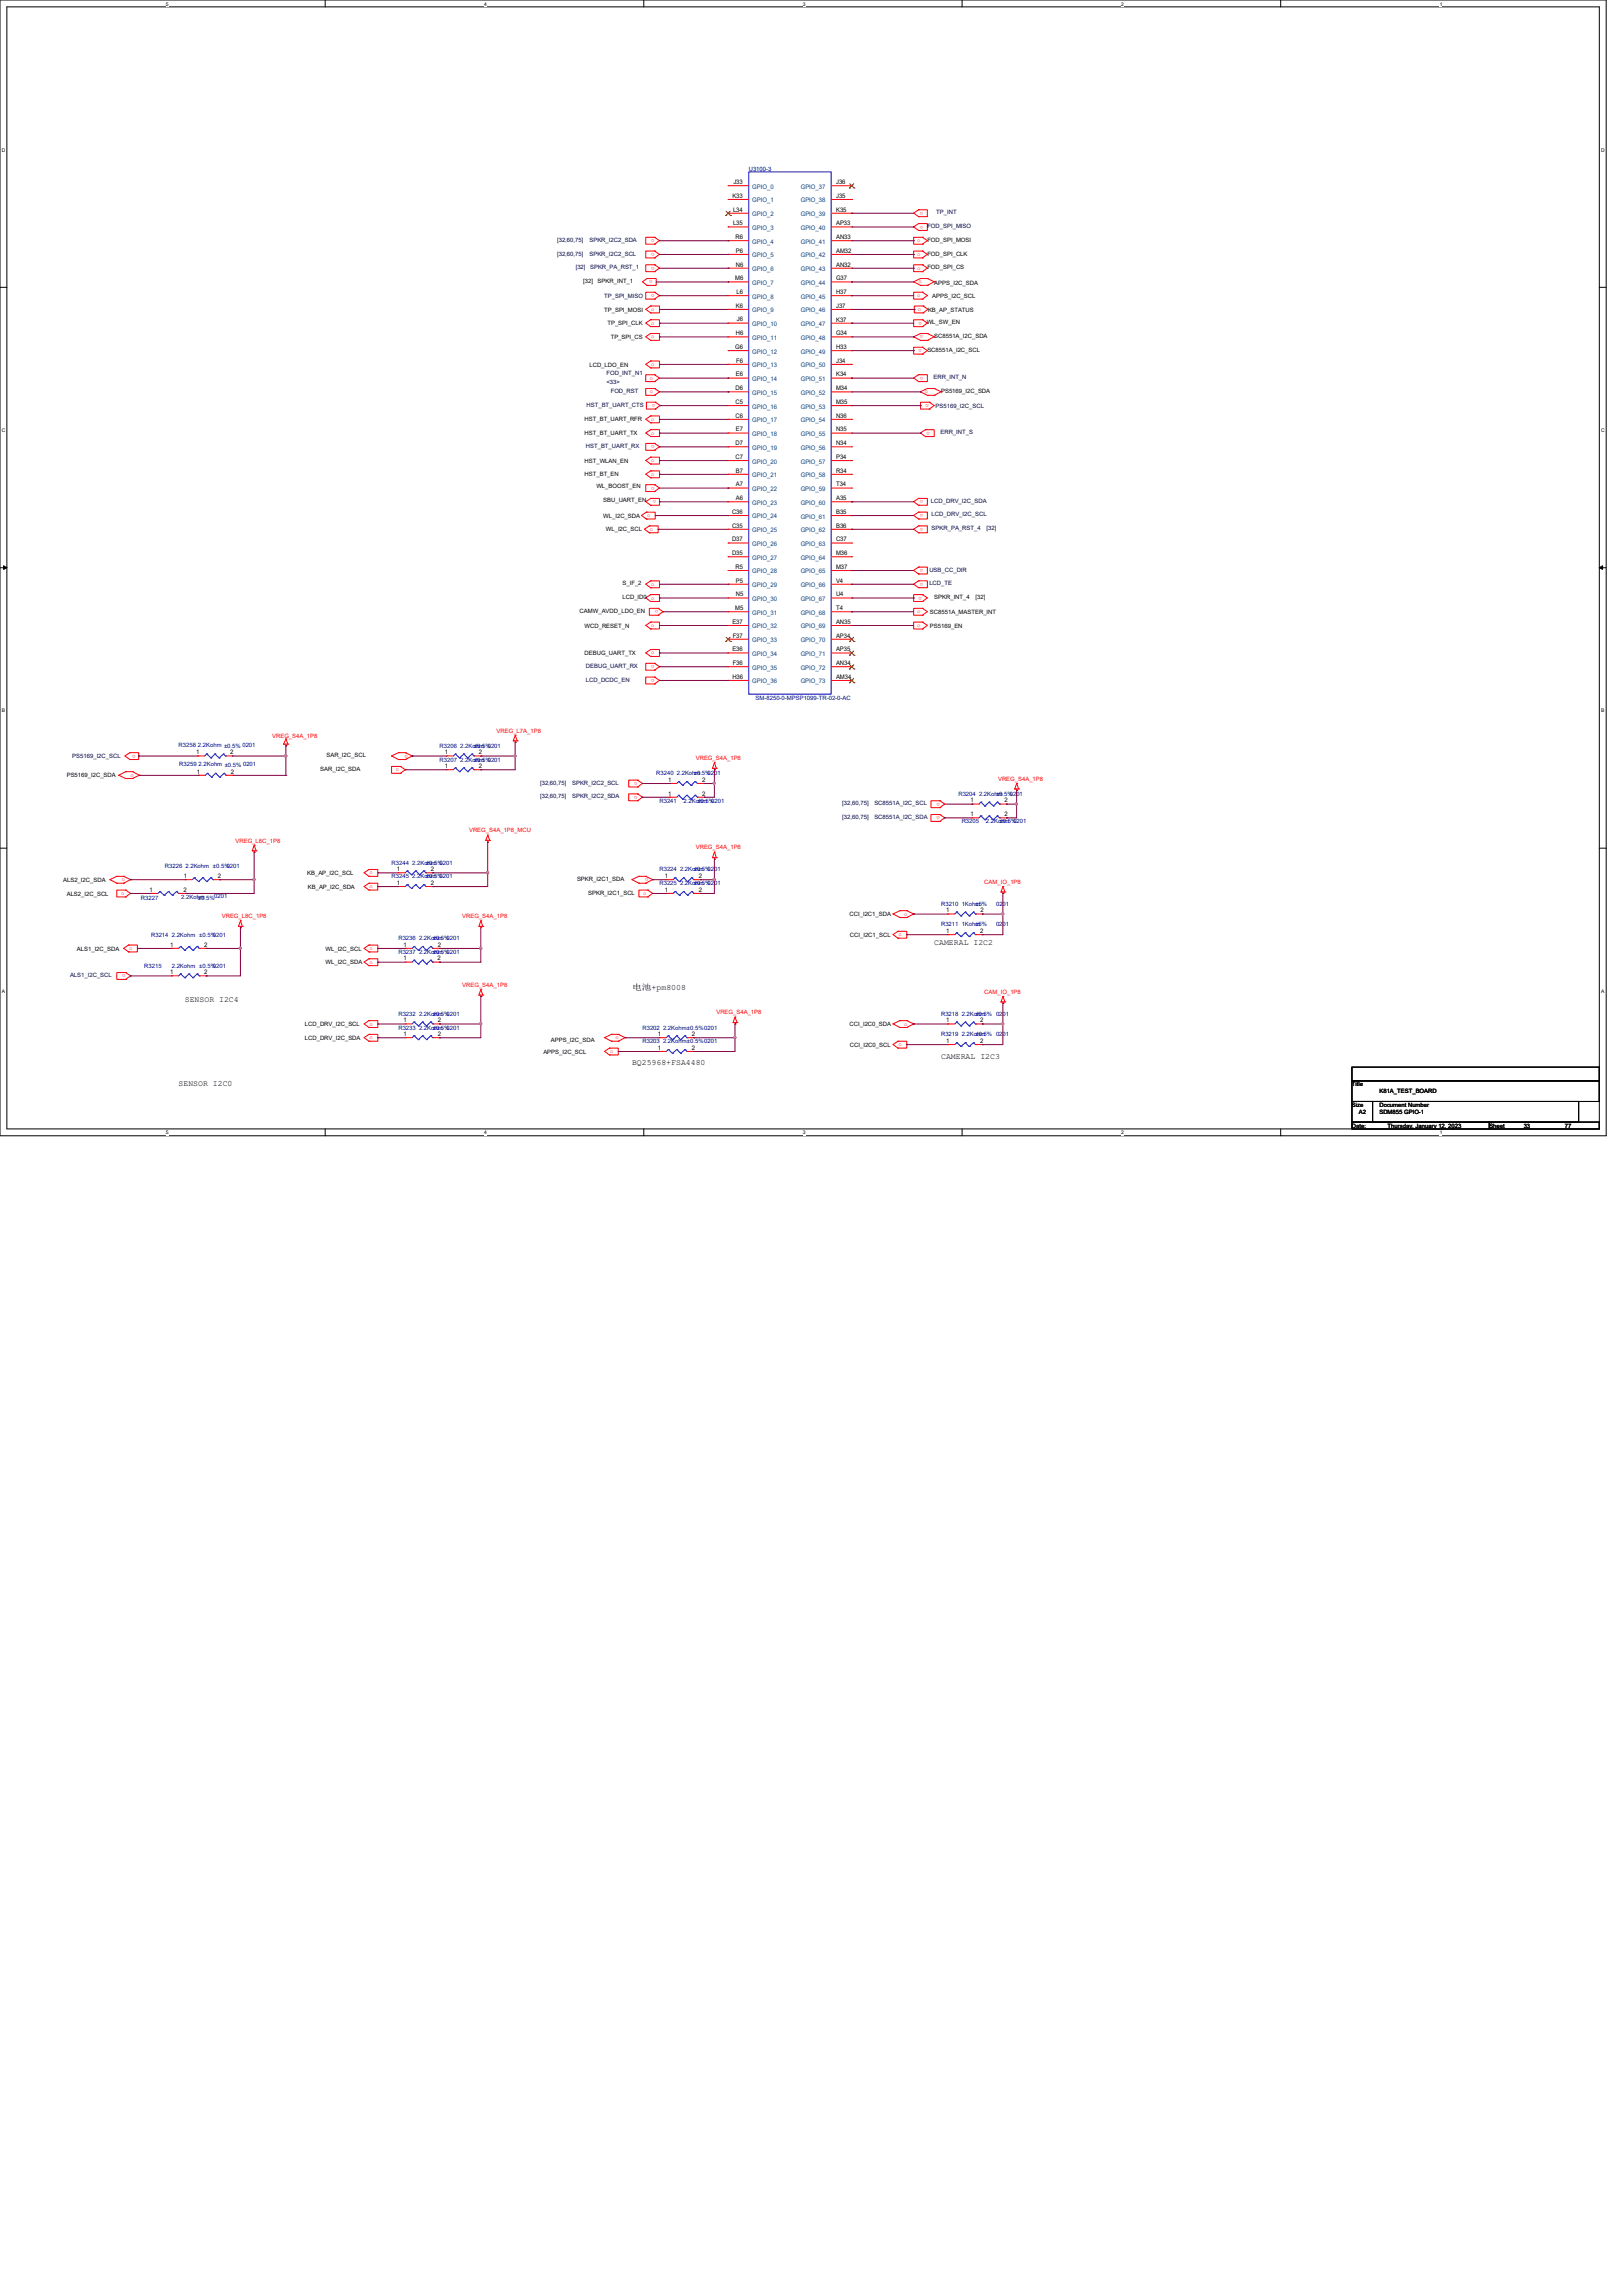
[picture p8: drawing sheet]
<svg xmlns="http://www.w3.org/2000/svg" width="210mm" height="297mm" viewBox="0 0 210 297" stroke-linecap="round" stroke-linejoin="round" font-family="sans-serif">
<defs><g id="words">
<g font-size="1.1">
<text x="120.9" y="122.3">CAMERAL I2C2</text>
<text x="23.9" y="129.6">SENSOR I2C4</text>
<text x="81.8" y="128.1">电电+pm8008</text>
<text x="81.8" y="137.8">BQ25968+FSA4480</text>
<text x="121.8" y="136.9">CAMERAL I2C3</text>
<text x="23.1" y="140.5">SENSOR I2C0</text>
</g>
<g font-size=".8">
<text x="94.9" y="23.8">J33</text>
<text x="108.2" y="23.8">J36</text>
<text x="94.8" y="25.6">K33</text>
<text x="94.9" y="29.1">L35</text>
<text x="94.9" y="27.4">L34</text>
<text x="108.2" y="29.2">AP33</text>
<text x="108.2" y="27.4">K35</text>
<text x="108.2" y="25.6">J35</text>
<text x="95.2" y="30.9">R6</text>
<text x="95.2" y="34.5">N6</text>
<text x="95.2" y="32.7">P6</text>
<text x="108.2" y="34.5">AN32</text>
<text x="108.2" y="32.7">AM32</text>
<text x="108.2" y="30.9">AN33</text>
<text x="120" y="33.1">FOD_SPI_CLK</text>
<text x="120" y="34.9">FOD_SPI_CS</text>
<text x="120" y="31.3">FOD_SPI_MOSI</text>
<text x="75.5" y="36.6">[32]</text>
<text x="77.3" y="36.6">SPKR_INT_1</text>
<text x="78.2" y="40.3">TP_SPI_MOSI</text>
<text x="95.2" y="36.3">M6</text>
<text x="95.2" y="39.8">K6</text>
<text x="95.3" y="38">L6</text>
<text x="95.4" y="41.6">J6</text>
<text x="108.2" y="41.6">K37</text>
<text x="108.2" y="39.8">J37</text>
<text x="108.2" y="38">H37</text>
<text x="108.2" y="36.3">G37</text>
<text x="119.9" y="41.9">WL_SW_EN</text>
<text x="120.1" y="40.3">KB_AP_STATUS</text>
<text x="120.6" y="38.5">APPS_I2C_SCL</text>
<text x="120.9" y="36.8">APPS_I2C_SDA</text>
<text x="76.3" y="47.4">LCD_LDO_EN</text>
<text x="78.6" y="42.1">TP_SPI_CLK</text>
<text x="79" y="43.9">TP_SPI_CS</text>
<text x="95.2" y="45.1">G6</text>
<text x="95.2" y="43.4">H6</text>
<text x="95.3" y="46.9">F6</text>
<text x="108.2" y="46.9">J34</text>
<text x="108.2" y="45.2">H33</text>
<text x="108.2" y="43.4">G34</text>
<text x="120" y="45.5">SC8551A_I2C_SCL</text>
<text x="120.9" y="43.7">SC8551A_I2C_SDA</text>
<text x="95.2" y="52.3">C5</text>
<text x="95.2" y="50.5">D6</text>
<text x="95.2" y="48.7">E6</text>
<text x="108.2" y="52.3">M35</text>
<text x="108.2" y="50.5">M34</text>
<text x="108.2" y="48.7">K34</text>
<text x="121.8" y="50.9">PS5169_I2C_SDA</text>
<text x="75.6" y="59.9">HST_WLAN_EN</text>
<text x="75.6" y="56.3">HST_BT_UART_TX</text>
<text x="75.6" y="54.5">HST_BT_UART_RFR</text>
<text x="95.2" y="59.4">C7</text>
<text x="95.2" y="57.6">D7</text>
<text x="95.2" y="54">C6</text>
<text x="95.2" y="55.8">E7</text>
<text x="108.2" y="59.4">P34</text>
<text x="108.2" y="57.6">N34</text>
<text x="108.2" y="55.8">N35</text>
<text x="108.2" y="54">N36</text>
<text x="75.6" y="61.6">HST_BT_EN</text>
<text x="77.2" y="63.1">WL_BOOST_EN</text>
<text x="78.1" y="65">SBU_UART_EN</text>
<text x="95.2" y="64.7">A6</text>
<text x="95.2" y="62.9">A7</text>
<text x="95.2" y="61.1">B7</text>
<text x="108.2" y="64.7">A35</text>
<text x="108.2" y="62.9">T34</text>
<text x="108.2" y="61.2">R34</text>
<text x="78.1" y="67">WL_I2C_SDA</text>
<text x="78.4" y="68.8">WL_I2C_SCL</text>
<text x="94.7" y="71.8">D35</text>
<text x="94.7" y="70">D37</text>
<text x="94.7" y="68.3">C35</text>
<text x="94.7" y="66.5">C36</text>
<text x="108.2" y="71.8">M36</text>
<text x="108.2" y="70">C37</text>
<text x="108.2" y="68.3">B36</text>
<text x="108.2" y="66.5">B35</text>
<text x="80.6" y="75.7">S_IF_2</text>
<text x="80.6" y="77.5">LCD_ID0</text>
<text x="95.2" y="73.6">R5</text>
<text x="95.2" y="77.2">N5</text>
<text x="95.2" y="75.4">P5</text>
<text x="108.2" y="77.2">U4</text>
<text x="108.2" y="75.4">V4</text>
<text x="108.2" y="73.6">M37</text>
<text x="120.9" y="77.5">SPKR_INT_4</text>
<text x="126.2" y="77.5">[32]</text>
<text x="75" y="79.3">CAMW_AVDD_LDO_EN</text>
<text x="75.6" y="81.2">WCD_RESET_N</text>
<text x="94.8" y="80.7">E37</text>
<text x="94.8" y="82.5">F37</text>
<text x="95.2" y="78.9">M5</text>
<text x="108.2" y="82.5">AP34</text>
<text x="108.2" y="80.7">AN35</text>
<text x="108.2" y="78.9">T4</text>
<text x="120.3" y="81.2">PS5169_EN</text>
<text x="120.4" y="79.4">SC8551A_MASTER_INT</text>
<text x="75.6" y="84.8">DEBUG_UART_TX</text>
<text x="94.8" y="87.8">H36</text>
<text x="94.8" y="84.3">E36</text>
<text x="94.8" y="86">F36</text>
<text x="108.2" y="87.8">AM34</text>
<text x="108.2" y="86">AN34</text>
<text x="108.2" y="84.3">AP35</text>
<text x="8.6" y="100.5">PS5169_I2C_SDA</text>
<text x="25.4" y="97.6">1</text>
<text x="25.5" y="100.1">1</text>
<text x="29.8" y="97.6">2</text>
<text x="29.9" y="100.1">2</text>
<text x="41.4" y="99.7">SAR_I2C_SDA</text>
<text x="42.2" y="98">SAR_I2C_SCL</text>
<text x="57.6" y="99.4">1</text>
<text x="57.6" y="97.6">1</text>
<text x="62" y="99.4">2</text>
<text x="62" y="97.6">2</text>
<text x="86.5" y="101.1">1</text>
<text x="90.9" y="101.1">2</text>
<text x="86.5" y="102.9">1</text>
<text x="90.9" y="102.9">2</text>
<text x="125.6" y="105.6">1</text>
<text x="125.6" y="103.8">1</text>
<text x="130" y="105.6">2</text>
<text x="130" y="103.8">2</text>
<text x="23.8" y="113.6">1</text>
<text x="28.2" y="113.6">2</text>
<text x="39.7" y="113.2">KB_AP_I2C_SCL</text>
<text x="51.3" y="112.7">1</text>
<text x="55.7" y="112.7">2</text>
<text x="74.7" y="114">SPKR_I2C1_SDA</text>
<text x="86" y="113.6">1</text>
<text x="90.4" y="113.6">2</text>
<text x="8.2" y="114.1">ALS2_I2C_SDA</text>
<text x="8.6" y="115.9">ALS2_I2C_SCL</text>
<text x="19.3" y="115.4">1</text>
<text x="23.7" y="115.4">2</text>
<text x="39.8" y="115">KB_AP_I2C_SDA</text>
<text x="51.3" y="114.5">1</text>
<text x="55.7" y="114.5">2</text>
<text x="76.1" y="115.7">SPKR_I2C1_SCL</text>
<text x="86" y="115.4">1</text>
<text x="90.4" y="115.4">2</text>
<text x="109.9" y="118.5">CCI_I2C1_SDA</text>
<text x="122.5" y="118">1</text>
<text x="126.9" y="118">2</text>
<text x="9.9" y="123">ALS1_I2C_SDA</text>
<text x="22" y="122.5">1</text>
<text x="26.4" y="122.5">2</text>
<text x="42.1" y="124.8">WL_I2C_SDA</text>
<text x="42.1" y="123">WL_I2C_SCL</text>
<text x="52.2" y="124.3">1</text>
<text x="52.2" y="122.5">1</text>
<text x="56.6" y="124.3">2</text>
<text x="56.6" y="122.5">2</text>
<text x="110" y="121.2">CCI_I2C1_SCL</text>
<text x="122.5" y="120.7">1</text>
<text x="126.9" y="120.7">2</text>
<text x="22" y="126">1</text>
<text x="26.4" y="126">2</text>
<text x="39.5" y="134.5">LCD_DRV_I2C_SDA</text>
<text x="39.5" y="132.8">LCD_DRV_I2C_SCL</text>
<text x="52.2" y="134">1</text>
<text x="52.2" y="132.3">1</text>
<text x="56.6" y="134">2</text>
<text x="56.6" y="132.3">2</text>
<text x="70.3" y="136.3">APPS_I2C_SCL</text>
<text x="71.3" y="134.8">APPS_I2C_SDA</text>
<text x="85.1" y="134">1</text>
<text x="85.1" y="135.8">1</text>
<text x="89.5" y="134">2</text>
<text x="89.5" y="135.8">2</text>
<text x="109.9" y="132.8">CCI_I2C0_SDA</text>
<text x="110" y="135.4">CCI_I2C0_SCL</text>
<text x="122.5" y="132.3">1</text>
<text x="122.5" y="134.9">1</text>
<text x="126.9" y="132.3">2</text>
<text x="126.9" y="134.9">2</text>
<text x="175" y="140.6">Title</text>
<text x="175" y="143.2">Size</text>
<text x="178.5" y="143.2">Document Number</text>
<text x="178.5" y="141.4">K81A_TEST_BOARD</text>
<text x="175" y="145.9">Date:</text>
<text x="175.8" y="144.1">A2</text>
<text x="178.5" y="144.1">SDM855 GPIO-1</text>
<text x="179.6" y="145.9">Thursday, January 12, 2023</text>
<text x="192.7" y="145.9">Sheet</text>
<text x="197.2" y="145.9">33</text>
<text x="202.5" y="145.9">77</text>
</g>
<g font-size=".8" fill="#000080">
<text x="96.9" y="22.1">U3100-3</text>
<text x="97.8" y="90.5">SM-8250-0-MPSP1099-TR-02-0-AC</text>
<text x="23.1" y="96.7">R3258 2.2Kohm ±0.5% 0201</text>
<text x="23.2" y="99.2">R3259 2.2Kohm ±0.5% 0201</text>
<text x="56.9" y="98.5">R3207 2.2Kohm 0201</text>
<text x="56.9" y="96.7">R3206 2.2Kohm 0201</text>
<text x="61.3" y="98.5">±0.5%</text>
<text x="61.3" y="96.7">±0.5%</text>
<text x="84.9" y="100.3">R3240 2.2Kohm</text>
<text x="89.8" y="100.3">±0.5%</text>
<text x="91.6" y="100.3">0201</text>
<text x="85.3" y="103.9">R3241</text>
<text x="88.5" y="103.9">2.2Kohm 0201</text>
<text x="90.2" y="103.9">±0.5%</text>
<text x="124" y="103">R3204 2.2Kohm</text>
<text x="124.5" y="106.5">R3205</text>
<text x="127.6" y="106.5">2.2Kohm 0201</text>
<text x="128.9" y="103">±0.5%</text>
<text x="129.4" y="106.5">±0.5%</text>
<text x="130.7" y="103">0201</text>
<text x="21.3" y="112.3">R3226 2.2Kohm ±0.5%</text>
<text x="29.3" y="112.3">0201</text>
<text x="50.7" y="113.6">R3245 2.2Kohm 0201</text>
<text x="50.7" y="111.9">R3244 2.2Kohm 0201</text>
<text x="55.1" y="113.6">±0.5%</text>
<text x="55.1" y="111.9">±0.5%</text>
<text x="85.3" y="112.7">R3224 2.2Kohm 0201</text>
<text x="89.8" y="112.7">±0.5%</text>
<text x="18.2" y="116.4">R3227</text>
<text x="23.5" y="116.3">2.2Kohm</text>
<text x="25.6" y="116.5">±0.5%</text>
<text x="27.7" y="116.2">0201</text>
<text x="85.3" y="114.5">R3225 2.2Kohm 0201</text>
<text x="89.8" y="114.5">±0.5%</text>
<text x="121.8" y="119.9">R3211 1Kohm</text>
<text x="121.8" y="117.2">R3210 1Kohm</text>
<text x="126.2" y="119.9">±5%</text>
<text x="126.2" y="117.2">±5%</text>
<text x="128.9" y="119.9">0201</text>
<text x="128.9" y="117.2">0201</text>
<text x="18.7" y="125.2">R3215</text>
<text x="19.6" y="121.2">R3214 2.2Kohm ±0.5%</text>
<text x="22.2" y="125.2">2.2Kohm ±0.5%</text>
<text x="27.6" y="121.2">0201</text>
<text x="27.6" y="125.2">0201</text>
<text x="51.6" y="123.4">R3237 2.2Kohm 0201</text>
<text x="51.6" y="121.6">R3236 2.2Kohm 0201</text>
<text x="56" y="123.4">±0.5%</text>
<text x="56" y="121.6">±0.5%</text>
<text x="51.6" y="131.4">R3232 2.2Kohm 0201</text>
<text x="56" y="131.4">±0.5%</text>
<text x="121.8" y="131.4">R3218 2.2Kohm</text>
<text x="126.2" y="131.4">±0.5% 0201</text>
<text x="51.6" y="133.2">R3233 2.2Kohm 0201</text>
<text x="56" y="133.2">±0.5%</text>
<text x="83.1" y="133.2">R3202 2.2Kohm±0.5%0201</text>
<text x="83.1" y="135">R3203 2.2Kohm±0.5%0201</text>
<text x="121.8" y="134.1">R3219 2.2Kohm</text>
<text x="126.2" y="134.1">±0.5% 0201</text>
</g>
<g font-size=".8" fill="#004080">
<text x="97.4" y="29.7">GPIO_3</text>
<text x="97.4" y="28">GPIO_2</text>
<text x="97.4" y="26.2">GPIO_1</text>
<text x="97.4" y="24.4">GPIO_0</text>
<text x="103.6" y="29.7">GPIO_40</text>
<text x="103.6" y="28">GPIO_39</text>
<text x="103.6" y="26.2">GPIO_38</text>
<text x="103.6" y="24.4">GPIO_37</text>
<text x="97.4" y="35.1">GPIO_6</text>
<text x="97.4" y="33.3">GPIO_5</text>
<text x="97.4" y="31.5">GPIO_4</text>
<text x="103.6" y="35.1">GPIO_43</text>
<text x="103.6" y="33.3">GPIO_42</text>
<text x="103.6" y="31.5">GPIO_41</text>
<text x="97.4" y="40.4">GPIO_9</text>
<text x="97.4" y="38.6">GPIO_8</text>
<text x="97.4" y="36.9">GPIO_7</text>
<text x="103.6" y="40.4">GPIO_46</text>
<text x="103.6" y="38.6">GPIO_45</text>
<text x="103.6" y="36.9">GPIO_44</text>
<text x="97.4" y="47.5">GPIO_13</text>
<text x="97.4" y="45.7">GPIO_12</text>
<text x="97.4" y="44">GPIO_11</text>
<text x="97.4" y="42.2">GPIO_10</text>
<text x="103.6" y="47.5">GPIO_50</text>
<text x="103.6" y="45.7">GPIO_49</text>
<text x="103.6" y="44">GPIO_48</text>
<text x="103.6" y="42.2">GPIO_47</text>
<text x="97.4" y="52.9">GPIO_16</text>
<text x="97.4" y="51.1">GPIO_15</text>
<text x="97.4" y="49.3">GPIO_14</text>
<text x="103.6" y="52.9">GPIO_53</text>
<text x="103.6" y="51.1">GPIO_52</text>
<text x="103.6" y="49.3">GPIO_51</text>
<text x="97.4" y="60">GPIO_20</text>
<text x="97.4" y="58.2">GPIO_19</text>
<text x="97.4" y="56.4">GPIO_18</text>
<text x="97.4" y="54.6">GPIO_17</text>
<text x="103.6" y="60">GPIO_57</text>
<text x="103.6" y="58.2">GPIO_56</text>
<text x="103.6" y="56.4">GPIO_55</text>
<text x="103.6" y="54.6">GPIO_54</text>
<text x="97.4" y="65.3">GPIO_23</text>
<text x="97.4" y="63.5">GPIO_22</text>
<text x="97.4" y="61.7">GPIO_21</text>
<text x="103.6" y="65.3">GPIO_60</text>
<text x="103.6" y="63.5">GPIO_59</text>
<text x="103.6" y="61.7">GPIO_58</text>
<text x="97.4" y="70.6">GPIO_26</text>
<text x="97.4" y="68.9">GPIO_25</text>
<text x="97.4" y="67.1">GPIO_24</text>
<text x="103.6" y="70.6">GPIO_63</text>
<text x="103.6" y="68.9">GPIO_62</text>
<text x="103.6" y="67.1">GPIO_61</text>
<text x="97.4" y="77.7">GPIO_30</text>
<text x="97.4" y="76">GPIO_29</text>
<text x="97.4" y="74.2">GPIO_28</text>
<text x="97.4" y="72.4">GPIO_27</text>
<text x="103.6" y="77.7">GPIO_67</text>
<text x="103.6" y="76">GPIO_66</text>
<text x="103.6" y="74.2">GPIO_65</text>
<text x="103.6" y="72.4">GPIO_64</text>
<text x="97.4" y="83.1">GPIO_33</text>
<text x="97.4" y="81.3">GPIO_32</text>
<text x="97.4" y="79.5">GPIO_31</text>
<text x="103.6" y="83.1">GPIO_70</text>
<text x="103.6" y="81.3">GPIO_69</text>
<text x="103.6" y="79.5">GPIO_68</text>
<text x="97.4" y="88.4">GPIO_36</text>
<text x="97.4" y="86.6">GPIO_35</text>
<text x="97.4" y="84.9">GPIO_34</text>
<text x="103.6" y="88.4">GPIO_73</text>
<text x="103.6" y="86.6">GPIO_72</text>
<text x="103.6" y="84.9">GPIO_71</text>
</g>
<g font-size=".8" fill="#f00">
<text x="119.5" y="29.2" transform="rotate(-180 119.5 29.2)">o</text>
<text x="119.5" y="27.4" transform="rotate(-180 119.5 27.4)">o</text>
<text x="84.7" y="34.5" transform="rotate(-180 84.7 34.5)">o</text>
<text x="84.7" y="31" transform="rotate(-180 84.7 31)">o</text>
<text x="84.7" y="32.7" transform="rotate(-180 84.7 32.7)">o</text>
<text x="118.7" y="33.1">o</text>
<text x="118.7" y="34.9">o</text>
<text x="118.7" y="31.3">o</text>
<text x="84.3" y="40.2">o</text>
<text x="84.5" y="36.3" transform="rotate(-180 84.5 36.3)">o</text>
<text x="84.7" y="38.1" transform="rotate(-180 84.7 38.1)">o</text>
<text x="118.7" y="38.4">o</text>
<text x="118.8" y="40.2">o</text>
<text x="118.9" y="36.7">o</text>
<text x="119.3" y="41.6" transform="rotate(-180 119.3 41.6)">o</text>
<text x="84.3" y="47.3">o</text>
<text x="84.3" y="43.8">o</text>
<text x="84.3" y="42">o</text>
<text x="119.3" y="45.2" transform="rotate(-180 119.3 45.2)">o</text>
<text x="119.5" y="43.4" transform="rotate(-180 119.5 43.4)">o</text>
<text x="84.1" y="50.9">o</text>
<text x="84.1" y="49.1">o</text>
<text x="84.8" y="52.3" transform="rotate(-180 84.8 52.3)">o</text>
<text x="119.5" y="48.7" transform="rotate(-180 119.5 48.7)">o</text>
<text x="119.7" y="50.9">o</text>
<text x="120.2" y="52.3" transform="rotate(-180 120.2 52.3)">o</text>
<text x="84.3" y="59.8">o</text>
<text x="84.3" y="56.2">o</text>
<text x="84.3" y="54.4">o</text>
<text x="84.7" y="57.6" transform="rotate(-180 84.7 57.6)">o</text>
<text x="120.3" y="55.8" transform="rotate(-180 120.3 55.8)">o</text>
<text x="84.3" y="61.6">o</text>
<text x="84.7" y="63" transform="rotate(-180 84.7 63)">o</text>
<text x="84.9" y="64.7" transform="rotate(-180 84.9 64.7)">o</text>
<text x="119.5" y="64.7" transform="rotate(-180 119.5 64.7)">o</text>
<text x="83.7" y="66.9">o</text>
<text x="84.1" y="68.7">o</text>
<text x="119.5" y="68.3" transform="rotate(-180 119.5 68.3)">o</text>
<text x="119.5" y="66.5" transform="rotate(-180 119.5 66.5)">o</text>
<text x="84.3" y="75.8">o</text>
<text x="84.3" y="77.6">o</text>
<text x="119.3" y="77.2" transform="rotate(-180 119.3 77.2)">o</text>
<text x="119.5" y="75.4" transform="rotate(-180 119.5 75.4)">o</text>
<text x="119.5" y="73.6" transform="rotate(-180 119.5 73.6)">o</text>
<text x="84.3" y="81.1">o</text>
<text x="85.2" y="79" transform="rotate(-180 85.2 79)">o</text>
<text x="118.7" y="81.1">o</text>
<text x="118.7" y="79.3">o</text>
<text x="84.3" y="84.7">o</text>
<text x="84.7" y="87.9" transform="rotate(-180 84.7 87.9)">o</text>
<text x="84.7" y="86.1" transform="rotate(-180 84.7 86.1)">o</text>
<text x="35.2" y="95.4">VREG_S4A_1P8</text>
<text x="64.3" y="94.8">VREG_L7A_1P8</text>
<text x="16.9" y="100.5">o</text>
<text x="17.5" y="97.6" transform="rotate(-180 17.5 97.6)">o</text>
<text x="51.2" y="99.8">o</text>
<text x="52.8" y="97.6" transform="rotate(-180 52.8 97.6)">o</text>
<text x="82.5" y="101.2" transform="rotate(-180 82.5 101.2)">o</text>
<text x="90" y="98.3">VREG_S4A_1P8</text>
<text x="129.2" y="101">VREG_S4A_1P8</text>
<text x="60.7" y="107.7">VREG_S4A_1P8_MCU</text>
<text x="82.5" y="103" transform="rotate(-180 82.5 103)">o</text>
<text x="121.6" y="105.6" transform="rotate(-180 121.6 105.6)">o</text>
<text x="121.6" y="103.9" transform="rotate(-180 121.6 103.9)">o</text>
<text x="30.5" y="109">VREG_L8C_1P8</text>
<text x="47.8" y="113.1">o</text>
<text x="83.9" y="113.6" transform="rotate(-180 83.9 113.6)">o</text>
<text x="90" y="109.9">VREG_S4A_1P8</text>
<text x="15.7" y="115.8">o</text>
<text x="15.7" y="114">o</text>
<text x="28.7" y="118.8">VREG_L8C_1P8</text>
<text x="47.8" y="114.9">o</text>
<text x="59.8" y="118.8">VREG_S4A_1P8</text>
<text x="83.2" y="115.8">o</text>
<text x="117" y="118.5">o</text>
<text x="127.4" y="114.3">CAM_IO_1P8</text>
<text x="16.7" y="122.9">o</text>
<text x="47.8" y="124.7">o</text>
<text x="47.8" y="122.9">o</text>
<text x="116.3" y="121.1">o</text>
<text x="16.3" y="126.1" transform="rotate(-180 16.3 126.1)">o</text>
<text x="59.8" y="127.7">VREG_S4A_1P8</text>
<text x="92.7" y="131.2">VREG_S4A_1P8</text>
<text x="127.4" y="128.6">CAM_IO_1P8</text>
<text x="47.8" y="134.5">o</text>
<text x="47.8" y="132.7">o</text>
<text x="79" y="136.2">o</text>
<text x="79.7" y="134.5">o</text>
<text x="116.3" y="135.3">o</text>
<text x="117" y="132.7">o</text>
</g>
<g font-size=".8" fill="#000040">
<text x="120" y="29.5">FOD_SPI_MISO</text>
<text x="121.2" y="27.7">TP_INT</text>
<text x="72.1" y="31.3">[32,60,75]</text>
<text x="72.1" y="33.1">[32,60,75]</text>
<text x="74.5" y="34.8">[32]</text>
<text x="76.3" y="31.3">SPKR_I2C2_SDA</text>
<text x="76.3" y="33.1">SPKR_I2C2_SCL</text>
<text x="76.4" y="34.8">SPKR_PA_RST_1</text>
<text x="78.2" y="38.5">TP_SPI_MISO</text>
<text x="75.9" y="52.6">HST_BT_UART_CTS</text>
<text x="78.5" y="48.6">FOD_INT_N1</text>
<text x="78.5" y="49.6">&lt;33&gt;</text>
<text x="79" y="50.9">FOD_RST</text>
<text x="120.8" y="49.1">ERR_INT_N</text>
<text x="121.1" y="52.8">PS5169_I2C_SCL</text>
<text x="75.8" y="58">HST_BT_UART_RX</text>
<text x="121.7" y="56.2">ERR_INT_S</text>
<text x="120.5" y="65.1">LCD_DRV_I2C_SDA</text>
<text x="120.6" y="68.6">SPKR_PA_RST_4</text>
<text x="120.6" y="66.8">LCD_DRV_I2C_SCL</text>
<text x="127.7" y="68.6">[32]</text>
<text x="120.3" y="75.7">LCD_TE</text>
<text x="120.3" y="74">USB_CC_DIR</text>
<text x="75.8" y="88.2">LCD_DCDC_EN</text>
<text x="75.8" y="86.4">DEBUG_UART_RX</text>
<text x="9.4" y="98.1">PS5169_I2C_SCL</text>
<text x="69.9" y="101.5">[32,60,75]</text>
<text x="74" y="101.5">SPKR_I2C2_SCL</text>
<text x="69.9" y="103.3">[32,60,75]</text>
<text x="74" y="103.3">SPKR_I2C2_SDA</text>
<text x="109" y="106">[32,60,75]</text>
<text x="109" y="104.2">[32,60,75]</text>
<text x="113.2" y="106">SC8551A_I2C_SDA</text>
<text x="113.2" y="104.2">SC8551A_I2C_SCL</text>
<text x="9.1" y="126.4">ALS1_I2C_SCL</text>
</g>
<g font-size=".6">
<text x="21.5" y=".7">5</text>
<text x="62.7" y=".7">4</text>
<text x="103.9" y=".7">3</text>
<text x="145.1" y=".7">2</text>
<text x="186.3" y=".7">1</text>
<text x=".3" y="19.6">D</text>
<text x="207.2" y="19.6">D</text>
<text x=".3" y="55.9">C</text>
<text x="207.2" y="55.9">C</text>
<text x=".3" y="92.2">B</text>
<text x="207.2" y="92.2">B</text>
<text x=".3" y="128.4">A</text>
<text x="207.2" y="128.4">A</text>
<text x="21.5" y="146.8">5</text>
<text x="62.7" y="146.8">4</text>
<text x="103.9" y="146.8">3</text>
<text x="145.1" y="146.8">2</text>
<text x="186.3" y="146.8">1</text>
</g>
</g></defs>
<path d="M0 0h207.9v146.9h-207.9zM.9 .9h206.1v145.1h-206.1z" fill="none" stroke="#000" stroke-width=".13"/>
<g fill="#fff">
<path d="M21.5 .1h.3v.7h-.3z"/>
<path d="M21.5 146.2h.3v.7h-.3z"/>
</g>
<path d="M42.1 0v.9M42.1 146.1v.8" fill="none" stroke="#000" stroke-width=".13"/>
<g fill="#fff">
<path d="M62.7 .1h.3v.7h-.3z"/>
<path d="M62.7 146.2h.3v.7h-.3z"/>
</g>
<path d="M83.3 0v.9M83.3 146.1v.8" fill="none" stroke="#000" stroke-width=".13"/>
<g fill="#fff">
<path d="M103.9 .1h.3v.7h-.3z"/>
<path d="M103.9 146.2h.3v.7h-.3z"/>
</g>
<path d="M124.5 0v.9M124.5 146.1v.8" fill="none" stroke="#000" stroke-width=".13"/>
<g fill="#fff">
<path d="M145.1 .1h.3v.7h-.3z"/>
<path d="M145.1 146.2h.3v.7h-.3z"/>
</g>
<path d="M165.7 0v.9M165.7 146.1v.8" fill="none" stroke="#000" stroke-width=".13"/>
<g fill="#fff">
<path d="M186.3 .1h.3v.7h-.3z"/>
<path d="M186.3 146.2h.3v.7h-.3z"/>
<path d="M.3 19h.4v.7h-.4z"/>
<path d="M207.2 19h.5v.7h-.5z"/>
<path d="M.3 55.3h.4v.7h-.4z"/>
<path d="M207.2 55.3h.5v.7h-.5z"/>
</g>
<path d="M0 37.2h.9M207 37.2h.9" fill="none" stroke="#000" stroke-width=".13"/>
<g fill="#fff">
<path d="M.3 91.6h.4v.7h-.4z"/>
<path d="M207.2 91.6h.4v.7h-.4z"/>
</g>
<path d="M0 73.4h.9M.5 73.2l.4 .2-.4 .3zM207 73.4l.4-.2v.5zM207 73.4h.9" fill="none" stroke="#000" stroke-width=".13"/>
<path d="M.5 73.2l.4 .2-.4 .3zM207 73.4l.4-.2v.5z" fill="#000"/>
<g fill="#fff">
<path d="M.3 127.8h.3v.8h-.3z"/>
<path d="M207.2 127.8h.4v.8h-.4z"/>
</g>
<path d="M0 109.7h.9M207 109.7h.9M175 138.1h32v1.7h-32zM175 139.8h32v2.7h-32zM175 142.5h2.6v2.7h-2.6zM175 145.2h17.7v.9h-17.7zM177.6 142.5h26.7v2.7h-26.7zM192.7 145.2h14.3v.9h-14.3z" fill="none" stroke="#000" stroke-width=".13"/>
<g fill="none" stroke="#f00" stroke-width=".13">
<path d="M83.7 36.9h.1M83.7 36h.1M83.7 36h1.2v.9h-1.2M83.7 36l-.6 .5 .6 .4M84.2 39.6h.1M84.2 39.6h1.1v.9h-1.1M84.2 39.6l-.6 .4 .6 .5M84.7 35.1h.1M84.7 34.3h.1M84.7 34.3h-1.1v.8h1.1M84.7 34.3l.6 .4-.6 .4M84.7 31.6h.1"/>
<path d="M84.7 30.7h.1M84.7 30.7h-1.1v.9h1.1M84.7 30.7l.6 .4-.6 .5M84.7 33.4h.1M84.7 32.5h.1M84.7 32.5h-1.1v.9h1.1M84.7 32.5l.6 .4-.6 .5M84.7 38.7h.1M84.7 37.8h.1M84.7 37.8h-1.1v.9h1.1M84.7 37.8l.6 .4-.6 .5M94.2 38.2h.1"/>
<path d="M94.2 38.2h2.7M94.2 36.5h.1M94.2 36.5h2.7M94.2 34.7h.1M94.2 34.7h2.7M94.2 32.9h.1M94.2 32.9h2.7M94.2 31.1h.1M94.2 31.1h2.7M94.2 29.4h.1M94.2 29.4h2.7M94.2 27.6h.1"/>
<path d="M94.2 27.6h2.7M94.2 25.8h.1M94.2 25.8h2.7M94.2 24h.1M94.2 24h2.7M107.6 38.3h2.6M107.6 36.5h2.6M107.6 34.7h2.6M107.6 32.9h2.6M107.6 31.1h2.6M107.6 29.4h2.6M107.6 27.6h2.6"/>
<path d="M107.6 25.8h2.6M107.6 24h2.6M110.2 38.3h.1M110.2 36.5h.1M110.2 34.7h.1M110.2 32.9h.1M110.2 31.1h.1M110.2 29.4h.1M110.2 27.6h.1M110.2 25.8h.1M110.2 24h.1M118.2 36.5h.1"/>
<path d="M118.2 36.5l.9 .4M118.9 29.8h.1M118.9 28.9h.1M118.9 28.9h1.1v.9h-1.1M118.9 28.9l-.7 .4 .7 .5M118.9 28h.1M118.9 27.1h.1M118.9 27.1h1.1v.9h-1.1M118.9 27.1l-.7 .5 .7 .4M119.1 36h.1M119.1 36.9h.1M119.1 36l-.9 .5"/>
<path d="M119.1 36h.9M119.1 36.9h.9M119.4 32.5h.1M119.4 33.4h.1M119.4 32.5h-1.2v.9h1.2M119.4 32.5l.6 .4-.6 .5M119.4 34.3h.1M119.4 35.1h.1M119.4 34.3h-1.2v.8h1.2M119.4 34.3l.6 .4-.6 .4M119.4 30.7h.1M119.4 31.6h.1"/>
<path d="M119.4 30.7h-1.2v.9h1.2M119.4 30.7l.6 .4-.6 .5M119.4 37.8h.1M119.4 38.7h.1M119.4 37.8h-1.2v.9h1.2M119.4 37.8l.6 .4-.6 .5M119.5 39.6h.1M119.5 39.6h-1.2v.9h1.2M119.5 39.6l.6 .4-.6 .5M120 36h.1M120 36.9h.1M120 36l.9 .5"/>
<path d="M120.9 36.5h.1M120.9 36.5l-.9 .4M84.2 46.7h.1M84.2 47.6h.1M84.2 46.7h1.1v.9h-1.1M84.2 46.7l-.6 .4 .6 .5M84.2 43.1h.1M84.2 44h.1M84.2 43.1h1.1v.9h-1.1M84.2 43.1l-.6 .5 .6 .4M84.2 41.4h.1M84.2 42.3h.1"/>
<path d="M84.2 41.4h1.1v.9h-1.1M84.2 41.4l-.6 .4 .6 .5M84.2 40.5h.1M84.2 59.1h.1M84.2 59.1h1.1v.9h-1.1M84.2 59.1l-.6 .5 .6 .4M84.2 55.6h.1M84.2 56.5h.1M84.2 55.6h1.1v.9h-1.1M84.2 55.6l-.6 .4 .6 .5M84.2 53.8h.1M84.2 54.7h.1"/>
<path d="M84.2 53.8h1.1v.9h-1.1M84.2 53.8l-.6 .4 .6 .5M84.7 50.3h.1M84.7 51.1h.1M84.7 50.3h-1.1v.8h1.1M84.7 50.3l.6 .4-.6 .4M84.7 48.5h.1M84.7 49.4h.1M84.7 48.5h-1.1v.9h1.1M84.7 48.5l.6 .4-.6 .5M84.7 58.3h.1M84.7 57.4h.1"/>
<path d="M84.7 57.4h-1.1v.9h1.1M84.7 57.4l.6 .4-.6 .5M84.8 52.9h.1M84.8 52h.1M84.8 52h-1.2v.9h1.2M84.8 52l.6 .5-.6 .4M94.2 59.6h.1M94.2 59.6h2.7M94.2 57.8h.1M94.2 57.8h2.7M94.2 56h.1M94.2 56h2.7"/>
<path d="M94.2 54.2h.1M94.2 54.2h2.7M94.2 52.5h.1M94.2 52.5h2.7M94.2 50.7h.1M94.2 50.7h2.7M94.2 48.9h.1M94.2 48.9h2.7M94.2 47.1h.1M94.2 47.1h2.7M94.2 45.4h.1M94.2 45.4h2.7"/>
<path d="M94.2 43.6h.1M94.2 43.6h2.7M94.2 41.8h.1M94.2 41.8h2.7M94.2 40h.1M94.2 40h2.7M107.6 59.6h2.6M107.6 57.8h2.6M107.6 56h2.6M107.6 54.3h2.6M107.6 52.5h2.6M107.6 50.7h2.6"/>
<path d="M107.6 48.9h2.6M107.6 47.1h2.6M107.6 45.4h2.6M107.6 43.6h2.6M107.6 41.8h2.6M107.6 40h2.6M110.2 59.6h.1M110.2 57.8h.1M110.2 56h.1M110.2 54.3h.1M110.2 52.5h.1M110.2 50.7h.1"/>
<path d="M110.2 48.9h.1M110.2 47.1h.1M110.2 45.4h.1M110.2 43.6h.1M110.2 41.8h.1M110.2 40h.1M118.2 43.6h.1M118.2 43.6l.9 .4M118.9 49.4h.1M118.9 48.5h.1M118.9 48.5h1.1v.9h-1.1M118.9 48.5l-.7 .4 .7 .5"/>
<path d="M119.1 44h.1M119.1 43.1h.1M119.1 44h.9M119.1 43.1h.9M119.1 43.1l-.9 .5M119.1 50.7h.1M119.1 50.7l.9 .4M119.4 45.8h.1M119.4 44.9h.1M119.4 44.9h-1.2v.9h1.2M119.4 44.9l.6 .4-.6 .5M119.4 42.3h.1"/>
<path d="M119.4 41.4h.1M119.4 41.4h-1.2v.9h1.2M119.4 41.4l.6 .4-.6 .5M119.5 40.5h.1M119.8 56.5h.1M119.8 55.6h.1M119.8 55.6h1.1v.9h-1.1M119.8 55.6l-.7 .4 .7 .5M120 44h.1M120 43.1h.1M120 43.1l.9 .5M120 50.3h.1"/>
<path d="M120 51.1h.1M120 50.3h.9M120 50.3l-.9 .4M120 51.1h.9M120.3 52.9h.1M120.3 52h.1M120.3 52h-1.2v.9h1.2M120.3 52l.6 .5-.6 .4M120.9 43.6h.1M120.9 43.6l-.9 .4M120.9 50.3h.1M120.9 51.1h.1"/>
<path d="M120.9 50.3l.9 .4M121.8 50.7h.1M121.8 50.7l-.9 .4M83.6 66.3h.1M83.6 67.1h.1M83.6 66.3h1.2v.8h-1.2M83.6 66.3l-.6 .4 .6 .4M84 68h.1M84 68.9h.1M84 68h1.2v.9h-1.2M84 68l-.6 .5 .6 .4M84.2 75.2h.1"/>
<path d="M84.2 76h.1M84.2 75.2h1.1v.8h-1.1M84.2 75.2l-.6 .4 .6 .4M84.2 76.9h.1M84.2 77.8h.1M84.2 76.9h1.1v.9h-1.1M84.2 76.9l-.6 .5 .6 .4M84.2 65.4h.1M84.2 64.5h.1M84.2 64.5h1.1v.9h-1.1M84.2 64.5l-.6 .4 .6 .5M84.2 60.9h.1"/>
<path d="M84.2 61.8h.1M84.2 60.9h1.1v.9h-1.1M84.2 60.9l-.6 .4 .6 .5M84.2 60h.1M84.7 63.6h.1M84.7 62.7h.1M84.7 62.7h-1.1v.9h1.1M84.7 62.7l.6 .4-.6 .5M85.2 79.6h.1M85.2 78.7h.1M85.2 78.7h-1.2v.9h1.2M85.2 78.7l.6 .4-.6 .5"/>
<path d="M94.2 79.1h.1M94.2 79.1h2.7M94.2 77.4h.1M94.2 77.4h2.7M94.2 75.6h.1M94.2 75.6h2.7M94.2 73.8h.1M94.2 73.8h2.7M94.2 72h.1M94.2 72h2.7M94.2 70.3h.1M94.2 70.3h2.7"/>
<path d="M94.2 68.5h.1M94.2 68.5h2.7M94.2 66.7h.1M94.2 66.7h2.7M94.2 64.9h.1M94.2 64.9h2.7M94.2 63.1h.1M94.2 63.1h2.7M94.2 61.4h.1M94.2 61.4h2.7M107.6 79.1h2.6M107.6 77.4h2.6"/>
<path d="M107.6 75.6h2.6M107.6 73.8h2.6M107.6 72h2.6M107.6 70.3h2.6M107.6 68.5h2.6M107.6 66.7h2.6M107.6 64.9h2.6M107.6 63.1h2.6M107.6 61.4h2.6M110.2 79.1h.1M110.2 77.4h.1M110.2 75.6h.1"/>
<path d="M110.2 73.8h.1M110.2 72h.1M110.2 70.3h.1M110.2 68.5h.1M110.2 66.7h.1M110.2 64.9h.1M110.2 63.1h.1M110.2 61.4h.1M118.9 68.9h.1M118.9 68h.1M118.9 68h1.1v.9h-1.1M118.9 68l-.7 .5 .7 .4"/>
<path d="M118.9 65.4h.1M118.9 64.5h.1M118.9 64.5h1.1v.9h-1.1M118.9 64.5l-.7 .4 .7 .5M118.9 67.1h.1M118.9 66.3h.1M118.9 66.3h1.1v.8h-1.1M118.9 66.3l-.7 .4 .7 .4M118.9 76h.1M118.9 75.1h.1M118.9 75.1h1.1v.9h-1.1M118.9 75.1l-.7 .5 .7 .4"/>
<path d="M118.9 74.3h.1M118.9 73.4h.1M118.9 73.4h1.1v.9h-1.1M118.9 73.4l-.7 .4 .7 .5M119.4 77.8h.1M119.4 76.9h.1M119.4 76.9h-1.2v.9h1.2M119.4 76.9l.6 .5-.6 .4M119.4 78.7h.1M119.4 79.6h.1M119.4 78.7h-1.2v.9h1.2M119.4 78.7l.6 .4-.6 .5"/>
<path d="M16.3 99.8h.1M16.3 99.8l-.9 .5M16.3 99.8h.8M16.8 98.3h.1M16.8 97.4h.1M16.8 97.4h1.1v.9h-1.1M16.8 97.4l-.6 .4 .6 .5M17.1 99.8h.1M17.1 99.8l.9 .5M25.6 97.8h.1M25.6 97.8h.9M29.2 97.8h.9"/>
<path d="M30.1 97.8h.1M36.7 96.3h.1M36.7 96.3h.6M37 96.5h.1M37 95.6h.1M37 96.3v.2M37 95.6l-.3 .7M37 95.6l.3 .7M37.3 96.3h.1M50.7 97.8h.1M50.7 97.8l.9 .5M51.6 98.3h.1"/>
<path d="M51.6 97.4h.1M51.6 98.3h.8M51.6 97.4h.8M51.6 97.4l-.9 .4M51.8 99.2h.1M51.8 99.2h-1.1v.8h1.1M51.8 99.2l.6 .4-.6 .4M52.4 98.3h.1M52.4 97.4h.1M52.4 97.4l.9 .4M53.3 97.8h.1M53.3 97.8l-.9 .5"/>
<path d="M57.8 99.6h.1M57.8 99.6h.9M57.8 97.8h.1M57.8 97.8h.9M61.3 99.6h.9M61.3 97.8h.9M62.2 99.6h.1M62.2 97.8h.1M66.4 95.8h.1M66.4 95.8h.5M66.7 96h.1M66.7 95.1h.1"/>
<path d="M66.7 95.8v.2M66.7 95.1l.2 .7M66.7 95.1l-.3 .7M66.9 95.8h.1M84.2 84h.1M84.2 84.9h.1M84.2 84h1.1v.9h-1.1M84.2 84l-.6 .5 .6 .4M84.2 80.5h.1M84.2 81.4h.1M84.2 80.5h1.1v.9h-1.1M84.2 80.5l-.6 .4 .6 .5"/>
<path d="M84.7 88.5h.1M84.7 87.6h.1M84.7 87.6h-1.1v.9h1.1M84.7 87.6l.6 .4-.6 .5M84.7 86.7h.1M84.7 85.8h.1M84.7 85.8h-1.1v.9h1.1M84.7 85.8l.6 .4-.6 .5M92.2 99.4h.1M92.2 99.4h.5M92.5 99.6h.1M92.5 98.7h.1"/>
<path d="M92.5 99.4v.2M92.5 98.7l.2 .7M92.5 98.7l-.3 .7M92.7 99.4h.1M94.2 88h.1M94.2 88h2.7M94.2 86.3h.1M94.2 86.3h2.7M94.2 84.5h.1M94.2 84.5h2.7M94.2 82.7h.1M94.2 82.7h2.7"/>
<path d="M94.2 80.9h.1M94.2 80.9h2.7M107.6 88h2.6M107.6 86.3h2.6M107.6 84.5h2.6M107.6 82.7h2.6M107.6 80.9h2.6M110.2 88h.1M110.2 86.3h.1M110.2 84.5h.1M110.2 82.7h.1M110.2 80.9h.1"/>
<path d="M119.4 80.5h.1M119.4 81.4h.1M119.4 80.5h-1.2v.9h1.2M119.4 80.5l.6 .4-.6 .5M14.2 113.8h.1M14.2 113.8l.9 .5M15.1 113.4h.1M15.1 114.3h.1M15.1 114.3h.9M15.1 113.4h.9M15.1 113.4l-.9 .4M15.4 100.3h.1"/>
<path d="M15.4 100.3l.9 .4M16 113.4h.1M16 114.3h.1M16 113.4l.9 .4M16.3 100.7h.1M16.3 100.7h.8M16.3 115.2h.1M16.3 116h.1M16.3 115.2h-1.2v.8h1.2M16.3 115.2l.6 .4-.6 .4M16.9 113.8h.1M16.9 113.8l-.9 .5"/>
<path d="M17.1 100.7h.1M18 100.3h.1M18 100.3l-.9 .4M19.6 115.6h.1M19.6 115.6h.8M23.1 115.6h.9M24 115.6h.1M24 113.8h.1M24 113.8h.9M25.7 100.3h.1M25.7 100.3h.9M27.6 113.8h.8"/>
<path d="M28.4 113.8h.1M29.3 100.3h.8M30.1 100.3h.1M30.9 119.8h.1M30.9 119.8h.5M31.1 119.1h.1M31.1 119.8v.2M31.1 119.1l.3 .7M31.1 119.1l-.2 .7M31.4 119.8h.1M32.6 110.1h.1M32.6 110.1h.5"/>
<path d="M32.9 110.2h.1M32.9 109.3h.1M32.9 110.1v.1M32.9 109.3l.2 .8M32.9 109.3l-.3 .8M33.1 110.1h.1M47.8 114.3h.1M47.8 115.2h.1M47.8 114.3h1.1v.9h-1.1M47.8 114.3l-.7 .4 .7 .5M47.8 112.5h.1M47.8 113.4h.1"/>
<path d="M47.8 112.5h1.1v.9h-1.1M47.8 112.5l-.7 .4 .7 .5M51.6 114.7h.1M51.6 114.7h.8M51.6 112.9h.1M51.6 112.9h.8M51.8 100h.1M55.1 114.7h.9M55.1 112.9h.9M56 114.7h.1M56 112.9h.1M62 119.8h.1"/>
<path d="M62 119.8h.5M62.2 119.1h.1M62.2 119.8v.2M62.2 119.1l.3 .7M62.2 119.1l-.2 .7M62.5 119.8h.1M62.9 108.7h.1M62.9 108.7h.5M63.1 108.9h.1M63.1 108h.1M63.1 108.7v.2M63.1 108l.3 .7"/>
<path d="M63.1 108l-.2 .7M63.4 108.7h.1M81.8 113.8h.1M81.8 113.8l.9 .5M82.5 103.6h.1M82.5 102.7h.1M82.5 102.7h-1.1v.9h1.1M82.5 102.7l.6 .4-.6 .5M82.5 101.8h.1M82.5 100.9h.1M82.5 100.9h-1.1v.9h1.1M82.5 100.9l.6 .5-.6 .4"/>
<path d="M82.7 114.3h.1M82.7 113.4h.1M82.7 114.3h.9M82.7 113.4h.9M82.7 113.4l-.9 .4M83.6 114.3h.1M83.6 113.4h.1M83.6 113.4l.9 .4M83.8 115.2h.1M83.8 116h.1M83.8 115.2h-1.1v.8h1.1M83.8 115.2l.7 .4-.7 .4"/>
<path d="M84.5 113.8h.1M84.5 113.8l-.9 .5M86.2 113.8h.1M86.2 113.8h.9M86.2 115.6h.1M86.2 115.6h.9M86.7 103.1h.1M86.7 103.1h.9M86.7 101.4h.1M86.7 101.4h.9M89.8 113.8h.9M89.8 115.6h.9"/>
<path d="M90.2 103.1h.9M90.3 101.4h.8M90.7 113.8h.1M90.7 115.6h.1M91.1 103.1h.1M91.1 101.4h.1M92.2 111h.1M92.2 111h.5M92.5 111.1h.1M92.5 110.2h.1M92.5 111v.1M92.5 110.2l.2 .8"/>
<path d="M92.5 110.2l-.3 .8M92.7 111h.1M115.6 118.2h.1M115.6 118.2l.9 .5M116.5 117.8h.1M116.5 118.7h.1M116.5 117.8h.8M116.5 117.8l-.9 .4M116.5 118.7h.8M117.3 117.8h.1M117.3 118.7h.1M117.3 117.8l.9 .4"/>
<path d="M118.2 118.2h.1M118.2 118.2l-.9 .5M121.6 106.3h.1M121.6 105.4h.1M121.6 105.4h-1.1v.9h1.1M121.6 105.4l.7 .4-.7 .5M121.6 104.5h.1M121.6 103.6h.1M121.6 103.6h-1.1v.9h1.1M121.6 103.6l.7 .4-.7 .5M122.7 118.2h.1M122.7 118.2h.9"/>
<path d="M125.8 105.8h.1M125.8 105.8h.9M125.8 104h.1M125.8 104h.9M126.2 118.2h.9M127.1 118.2h.1M129.4 105.8h.9M129.4 104h.9M129.5 115.4h.1M129.5 115.4h.5M129.8 115.6h.1M129.8 114.7h.1"/>
<path d="M129.8 115.4v.2M129.8 114.7l.2 .7M129.8 114.7l-.3 .7M130 115.4h.1M130.3 105.8h.1M130.3 104h.1M131.3 102.1h.1M131.3 102.1h.5M131.6 102.2h.1M131.6 101.3h.1M131.6 102.1v.1M131.6 101.3l.2 .8"/>
<path d="M131.6 101.3l-.3 .8M131.8 102.1h.1M16.3 126.7h.1M16.3 125.8h.1M16.3 125.8h-1.2v.9h1.2M16.3 125.8l.6 .4-.6 .5M16.6 122.3h.1M16.6 123.2h.1M16.6 122.3h1.2v.9h-1.2M16.6 122.3l-.6 .4 .6 .5M22.2 122.7h.1M22.2 122.7h.9"/>
<path d="M22.2 126.2h.1M22.2 126.2h.9M25.8 122.7h.9M25.8 126.2h.9M26.7 122.7h.1M26.7 126.2h.1M31.1 120h.1M47.8 124h.1M47.8 124.9h.1M47.8 124h1.1v.9h-1.1M47.8 124l-.7 .5 .7 .4M47.8 122.3h.1"/>
<path d="M47.8 123.2h.1M47.8 122.3h1.1v.9h-1.1M47.8 122.3l-.7 .4 .7 .5M47.8 133.8h.1M47.8 134.7h.1M47.8 133.8h1.1v.9h-1.1M47.8 133.8l-.7 .4 .7 .5M47.8 132h.1M47.8 132.9h.1M47.8 132h1.1v.9h-1.1M47.8 132l-.7 .5 .7 .4M52.4 124.5h.1"/>
<path d="M52.4 124.5h.9M52.4 134.2h.1M52.4 134.2h.9M52.4 122.7h.1M52.4 122.7h.9M52.4 132.5h.1M52.4 132.5h.9M56 124.5h.9M56 134.2h.9M56 122.7h.9M56 132.5h.9M56.9 124.5h.1"/>
<path d="M56.9 134.2h.1M56.9 122.7h.1M56.9 132.5h.1M62 128.7h.1M62 128.7h.5M62.2 120h.1M62.2 128.9h.1M62.2 128h.1M62.2 128.7v.2M62.2 128l.3 .7M62.2 128l-.2 .7M62.5 128.7h.1"/>
<path d="M78.2 134.2h.1M78.2 134.2l.9 .5M78.9 135.6h.1M78.9 136.5h.1M78.9 135.6h1.1v.9h-1.1M78.9 135.6l-.7 .4 .7 .5M79.1 133.8h.1M79.1 134.7h.1M79.1 133.8h.9M79.1 133.8l-.9 .4M79.1 134.7h.9M80 133.8h.1"/>
<path d="M80 134.7h.1M80 133.8l.9 .4M80.9 134.2h.1M80.9 134.2l-.9 .5M85.3 134.3h.1M85.3 134.3h.9M85.3 136h.1M85.3 136h.9M88.9 134.3h.9M88.9 136h.9M89.8 134.3h.1M89.8 136h.1"/>
<path d="M94.9 132.3h.1M94.9 132.3h.5M95.1 132.5h.1M95.1 131.6h.1M95.1 132.3v.2M95.1 131.6l.3 .7M95.1 131.6l-.2 .7M95.4 132.3h.1M115.6 132.5h.1M115.6 132.5l.9 .4M116.2 134.7h.1M116.2 135.6h.1"/>
<path d="M116.2 134.7h1.1v.9h-1.1M116.2 134.7l-.6 .4 .6 .5M116.2 120.5h.1M116.2 121.4h.1M116.2 120.5h1.1v.9h-1.1M116.2 120.5l-.6 .4 .6 .5M116.5 132h.1M116.5 132.9h.1M116.5 132h.8M116.5 132l-.9 .5M116.5 132.9h.8M117.3 132h.1"/>
<path d="M117.3 132.9h.1M117.3 132l.9 .5M118.2 132.5h.1M118.2 132.5l-.9 .4M122.7 120.9h.1M122.7 120.9h.9M122.7 132.5h.1M122.7 132.5h.9M122.7 135.1h.1M122.7 135.1h.9M126.2 120.9h.9M126.2 132.5h.9"/>
<path d="M126.2 135.1h.9M127.1 120.9h.1M127.1 132.5h.1M127.1 135.1h.1M129.5 129.6h.1M129.5 129.6h.5M129.8 129.8h.1M129.8 128.9h.1M129.8 129.6v.2M129.8 128.9l.2 .7M129.8 128.9l-.3 .7M130 129.6h.1"/>
</g>
<g fill="none" stroke="#00f" stroke-width=".13">
<path d="M96.9 22.2h10.7v67.6h-10.7zM26.8 97.5h.1M26.8 97.5l-.3 .3M26.8 97.5l.5 .6M27.3 98.1h.1M27.8 97.5h.1M27.8 97.5l-.5 .6M27.8 97.5l.6 .6M28.4 98.1h.1M28.9 97.5h.1M28.9 97.5l-.5 .6M28.9 97.5l.3 .3"/>
<path d="M29.2 97.8h.1M58.9 99.3h.1M58.9 99.3l-.2 .3M58.9 99.3l.6 .5M58.9 97.5h.1M58.9 97.5l-.2 .3M58.9 97.5l.6 .6M59.5 99.8h.1M59.5 98.1h.1M60 99.3h.1M60 99.3l-.5 .5M60 99.3l.5 .5"/>
<path d="M60 97.5h.1M60 97.5l-.5 .6M60 97.5l.5 .6M60.5 99.8h.1M60.5 98.1h.1M61.1 99.3h.1M61.1 99.3l-.6 .5M61.1 99.3l.2 .3M61.1 97.5h.1M61.1 97.5l-.6 .6M61.1 97.5l.2 .3M61.3 99.6h.1"/>
<path d="M61.3 97.8h.1M20.7 115.3h.1M20.7 115.3l-.3 .3M20.7 115.3l.5 .5M21.2 115.8h.1M21.8 115.3h.1M21.8 115.3l-.6 .5M21.8 115.3l.5 .5M22.3 115.8h.1M22.9 115.3h.1M22.9 115.3l-.6 .5M22.9 115.3l.2 .3"/>
<path d="M23.1 115.6h.1M25.1 113.5h.1M25.1 113.5l-.2 .3M25.1 113.5l.6 .6M25.7 114.1h.1M26.2 113.5h.1M26.2 113.5l-.5 .6M26.2 113.5l.6 .6M26.8 114.1h.1M26.8 100h.1M26.8 100l-.2 .3M26.8 100l.6 .6"/>
<path d="M27.3 113.5h.1M27.3 113.5l-.5 .6M27.3 113.5l.3 .3M27.4 100.6h.1M27.6 113.8h.1M27.9 100h.1M27.9 100l-.5 .6M27.9 100l.5 .6M28.4 100.6h.1M29 100h.1M29 100l-.6 .6M29 100l.3 .3"/>
<path d="M29.3 100.3h.1M52.7 114.4h.1M52.7 114.4l-.3 .3M52.7 114.4l.6 .5M52.7 112.7h.1M52.7 112.7l-.3 .2M52.7 112.7l.6 .5M53.3 114.9h.1M53.3 113.2h.1M53.8 114.4h.1M53.8 114.4l-.5 .5M53.8 114.4l.5 .5"/>
<path d="M53.8 112.7h.1M53.8 112.7l-.5 .5M53.8 112.7l.5 .5M54.3 114.9h.1M54.3 113.2h.1M54.9 114.4h.1M54.9 114.4l-.6 .5M54.9 114.4l.2 .3M54.9 112.7h.1M54.9 112.7l-.6 .5M54.9 112.7l.2 .2M55.1 114.7h.1"/>
<path d="M55.1 112.9h.1M87.4 113.6h.1M87.4 113.6l-.3 .2M87.4 113.6l.5 .5M87.4 115.3h.1M87.4 115.3l-.3 .3M87.4 115.3l.5 .5M87.8 102.9h.1M87.8 102.9l-.2 .2M87.8 102.9l.5 .5M87.8 101.1h.1M87.8 101.1l-.2 .3"/>
<path d="M87.8 101.1l.5 .5M87.9 114.1h.1M87.9 115.8h.1M88.3 103.4h.1M88.3 101.6h.1M88.5 113.6h.1M88.5 113.6l-.6 .5M88.5 113.6l.5 .5M88.5 115.3h.1M88.5 115.3l-.6 .5M88.5 115.3l.5 .5M88.9 102.9h.1"/>
<path d="M88.9 102.9l-.6 .5M88.9 102.9l.5 .5M88.9 101.1h.1M88.9 101.1l-.6 .5M88.9 101.1l.5 .5M89 114.1h.1M89 115.8h.1M89.4 103.4h.1M89.4 101.6h.1M89.5 113.6h.1M89.5 113.6l-.5 .5M89.5 113.6l.3 .2"/>
<path d="M89.5 115.3h.1M89.5 115.3l-.5 .5M89.5 115.3l.3 .3M89.8 113.8h.1M89.8 115.6h.1M90 102.9h.1M90 102.9l-.6 .5M90 102.9l.2 .2M90 101.1h.1M90 101.1l-.6 .5M90 101.1l.3 .3M90.2 103.1h.1"/>
<path d="M90.3 101.4h.1M123.8 118h.1M123.8 118l-.2 .2M123.8 118l.6 .5M124.4 118.5h.1M124.9 118h.1M124.9 118l-.5 .5M124.9 118l.5 .5M125.4 118.5h.1M126 118h.1M126 118l-.6 .5M126 118l.2 .2"/>
<path d="M126.2 118.2h.1M126.9 105.6h.1M126.9 105.6l-.2 .2M126.9 105.6l.6 .5M126.9 103.8h.1M126.9 103.8l-.2 .2M126.9 103.8l.6 .5M127.5 106.1h.1M127.5 104.3h.1M128 105.6h.1M128 105.6l-.5 .5M128 105.6l.6 .5"/>
<path d="M128 103.8h.1M128 103.8l-.5 .5M128 103.8l.6 .5M128.6 106.1h.1M128.6 104.3h.1M129.1 105.6h.1M129.1 105.6l-.5 .5M129.1 105.6l.3 .2M129.1 103.8h.1M129.1 103.8l-.5 .5M129.1 103.8l.3 .2M129.4 105.8h.1"/>
<path d="M129.4 104h.1M23.4 122.4h.1M23.4 122.4l-.3 .3M23.4 122.4l.5 .5M23.4 126h.1M23.4 126l-.3 .2M23.4 126l.5 .5M23.9 122.9h.1M23.9 126.5h.1M24.5 122.4h.1M24.5 122.4l-.6 .5M24.5 122.4l.5 .5"/>
<path d="M24.5 126h.1M24.5 126l-.6 .5M24.5 126l.5 .5M25 122.9h.1M25 126.5h.1M25.5 122.4h.1M25.5 122.4l-.5 .5M25.5 122.4l.3 .3M25.5 126h.1M25.5 126l-.5 .5M25.5 126l.3 .2M25.8 122.7h.1"/>
<path d="M25.8 126.2h.1M53.6 124.2h.1M53.6 124.2l-.3 .3M53.6 124.2l.5 .5M53.6 134h.1M53.6 134l-.3 .2M53.6 134l.5 .5M53.6 122.4h.1M53.6 122.4l-.3 .3M53.6 122.4l.5 .5M53.6 132.2h.1M53.6 132.2l-.3 .3"/>
<path d="M53.6 132.2l.5 .5M54.1 124.7h.1M54.1 134.5h.1M54.1 122.9h.1M54.1 132.7h.1M54.7 124.2h.1M54.7 124.2l-.6 .5M54.7 124.2l.5 .5M54.7 134h.1M54.7 134l-.6 .5M54.7 134l.5 .5M54.7 122.4h.1"/>
<path d="M54.7 122.4l-.6 .5M54.7 122.4l.5 .5M54.7 132.2h.1M54.7 132.2l-.6 .5M54.7 132.2l.5 .5M55.2 124.7h.1M55.2 134.5h.1M55.2 122.9h.1M55.2 132.7h.1M55.7 124.2h.1M55.7 124.2l-.5 .5M55.7 124.2l.3 .3"/>
<path d="M55.7 134h.1M55.7 134l-.5 .5M55.7 134l.3 .2M55.7 122.4h.1M55.7 122.4l-.5 .5M55.7 122.4l.3 .3M55.8 132.2h.1M55.8 132.2l-.6 .5M55.8 132.2l.2 .3M56 124.5h.1M56 134.2h.1M56 122.7h.1"/>
<path d="M56 132.5h.1M86.5 134h.1M86.5 134l-.3 .3M86.5 134l.5 .5M86.5 135.8h.1M86.5 135.8l-.3 .2M86.5 135.8l.5 .5M87 134.5h.1M87 136.3h.1M87.6 134h.1M87.6 134l-.6 .5M87.6 134l.5 .5"/>
<path d="M87.6 135.8h.1M87.6 135.8l-.6 .5M87.6 135.8l.5 .5M88.1 134.5h.1M88.1 136.3h.1M88.6 134h.1M88.6 134l-.5 .5M88.6 134l.3 .3M88.6 135.8h.1M88.6 135.8l-.5 .5M88.6 135.8l.3 .2M88.9 134.3h.1"/>
<path d="M88.9 136h.1M123.8 120.7h.1M123.8 120.7l-.2 .2M123.8 120.7l.6 .5M123.8 132.2h.1M123.8 132.2l-.2 .3M123.8 132.2l.6 .5M123.8 134.9h.1M123.8 134.9l-.2 .2M123.8 134.9l.6 .5M124.4 121.2h.1M124.4 132.7h.1"/>
<path d="M124.4 135.4h.1M124.9 120.7h.1M124.9 120.7l-.5 .5M124.9 120.7l.5 .5M124.9 132.2h.1M124.9 132.2l-.5 .5M124.9 132.2l.5 .5M124.9 134.9h.1M124.9 134.9l-.5 .5M124.9 134.9l.5 .5M125.4 121.2h.1M125.4 132.7h.1"/>
<path d="M125.4 135.4h.1M126 120.7h.1M126 120.7l-.6 .5M126 120.7l.2 .2M126 132.2h.1M126 132.2l-.6 .5M126 132.2l.2 .3M126 134.9h.1M126 134.9l-.6 .5M126 134.9l.2 .2M126.2 120.9h.1M126.2 132.5h.1"/>
<path d="M126.2 135.1h.1"/>
</g>
<g fill="none" stroke="#804000" stroke-width=".13">
<path d="M93.9 27.9h.1M94 27.3l.5 .6M94.5 27.3l-.6 .6M94.5 27.9h.1M109.9 24.3h.1M110 23.8l.5 .5M110.5 23.8l-.6 .5M110.5 24.3h.1M93.9 83h.1M94 82.4l.5 .6M94.5 82.4l-.6 .6M94.5 83h.1"/>
<path d="M109.9 88.3h.1M109.9 86.6h.1M109.9 84.8h.1M109.9 83h.1M110 87.8l.5 .5M110 86l.5 .6M110 84.2l.5 .6M110 82.4l.5 .6M110.5 87.8l-.6 .5M110.5 86l-.6 .6M110.5 84.2l-.6 .6M110.5 82.4l-.6 .6"/>
<path d="M110.5 88.3h.1M110.5 86.6h.1M110.5 84.8h.1M110.5 83h.1"/>
</g>
<path d="M80 136h.1M80 136h5.3M80.9 134.3h.1M80.9 134.3h4.4M89.8 134.3h.1M95.1 132.5h.1M95.1 132.5v1.8h-5.3" fill="none" stroke="#800040" stroke-width=".13"/>
<path d="M95 134.1h.2v.2h-.2z" fill-rule="evenodd" fill="#f0f"/>
<path d="M95 134.1h.2v.2h-.2z" fill="none" stroke="#f0f" stroke-width=".13"/>
<path d="M17.8 122.7h.1M17.8 122.7h4.4M26.7 122.7h.1M31.1 120h.1M31.1 120v2.7h-4.4M89.8 136h.1M95.1 134.3h.1M95.1 134.3v1.7h-5.3" fill="none" stroke="#800040" stroke-width=".13"/>
<path d="M31 122.6h.2v.2h-.2z" fill-rule="evenodd" fill="#f0f"/>
<path d="M31 122.6h.2v.2h-.2z" fill="none" stroke="#f0f" stroke-width=".13"/>
<g fill="none" stroke="#800040" stroke-width=".13">
<path d="M110.2 36.5h.1M110.2 38.3h.1M110.2 36.5h8M110.2 38.3h8M85.3 54.3h.1M85.3 56h.1M85.3 57.8h.1M85.3 59.6h.1M85.3 54.3h8.9M85.3 56h8.9M85.3 57.8h8.9M85.3 59.6h8.9"/>
<path d="M85.4 52.5h.1M85.4 52.5h8.8M110.2 48.9h.1M110.2 48.9h8M85.3 61.4h.1M85.3 61.4h8.9M110.2 73.8h.1M110.2 75.6h.1M110.2 66.7h.1M110.2 64.9h.1M110.2 73.8h8M110.2 75.6h8"/>
<path d="M110.2 66.7h8M110.2 64.9h8M85.3 80.9h.1M85.3 84.5h.1M85.3 86.3h.1M85.3 80.9h8.9M85.3 84.5h8.9M85.3 86.3h8.9M84.4 113.8h.1M84.4 113.8h1.8M90.7 113.8h.1M92.4 111.1h.1"/>
<path d="M92.4 111.1v2.7h-1.7M16.9 126.3h.1M16.9 126.3h5.3M26.7 126.3h.1M31.1 122.7h.1M31.1 122.7v3.6h-4.4"/>
</g>
<path d="M92.3 113.7h.2v.2h-.2z" fill-rule="evenodd" fill="#f0f"/>
<path d="M92.3 113.7h.2v.2h-.2z" fill="none" stroke="#f0f" stroke-width=".13"/>
<g fill="none" stroke="#800040" stroke-width=".13">
<path d="M85.3 64.9h.1M85.3 64.9h8.9M110.2 79.1h.1M110.2 79.1h8M84.4 115.6h.1M84.4 115.6h1.8M90.7 115.6h.1M92.4 113.8h.1M92.4 113.8v1.8h-1.7M118.2 118.3h.1M118.2 118.3h4.5M127.1 118.3h.1"/>
<path d="M127.1 118.3h2.7M129.8 115.6h.1M129.8 118.3h.1M129.8 115.6v5.3"/>
</g>
<path d="M129.6 118.1h.3v.2h-.3z" fill-rule="evenodd" fill="#f0f"/>
<path d="M129.6 118.1h.3v.2h-.3z" fill="none" stroke="#f0f" stroke-width=".13"/>
<path d="M117.3 120.9h.1M117.3 120.9h5.4M118.2 132.5h.1M118.2 132.5h4.5M127.1 120.9h.1M127.1 132.5h.1M127.1 120.9h2.7M127.1 132.5h2.7M129.8 129.8h.1M129.8 132.5h.1M129.8 129.8v5.3" fill="none" stroke="#800040" stroke-width=".13"/>
<path d="M129.6 132.3h.3v.3h-.3z" fill-rule="evenodd" fill="#f0f"/>
<path d="M129.6 132.3h.3v.3h-.3z" fill="none" stroke="#f0f" stroke-width=".13"/>
<g fill="none" stroke="#800040" stroke-width=".13">
<path d="M85.3 38.3h.1M85.3 38.3h8.9M110.2 27.6h.1M110.2 27.6h8M85.3 40h.1M85.3 41.8h.1M85.3 43.6h.1M85.3 40h8.9M85.3 41.8h8.9M85.3 43.6h8.9M85.2 68.5h.1M85.2 68.5h9"/>
<path d="M85.3 63.1h8.9M94.2 63.1h.1M48.9 134.3h.1M48.9 132.5h.1M48.9 134.3h3.5M48.9 132.5h3.5M56.9 132.5h.1M62.2 128.9h.1M62.2 128.9v3.6h-5.3M117.3 135.1h.1M117.3 135.1h5.4M127.1 135.1h.1"/>
<path d="M127.1 135.1h2.7"/>
</g>
<path d="M62.1 132.3h.2v.3h-.2z" fill-rule="evenodd" fill="#f0f"/>
<path d="M62.1 132.3h.2v.3h-.2z" fill="none" stroke="#f0f" stroke-width=".13"/>
<path d="M48.9 122.7h.1M48.9 124.5h.1M48.9 122.7h3.5M48.9 124.5h3.5M56.9 134.3h.1M62.2 132.5h.1M62.2 122.7h.1M62.2 120v2.7M62.2 132.5v1.8h-5.3" fill="none" stroke="#800040" stroke-width=".13"/>
<path d="M62.1 122.6h.2v.2h-.2z" fill-rule="evenodd" fill="#f0f"/>
<path d="M62.1 122.6h.2v.2h-.2z" fill="none" stroke="#f0f" stroke-width=".13"/>
<path d="M84.8 66.7h9.4M94.2 66.7h.1M32.9 110.3h.1M32.9 110.3v3.5M56.9 122.7h.1M56.9 124.5h.1M56.9 122.7h5.3M62.2 122.7h.1M62.2 122.7v1.8h-5.3" fill="none" stroke="#800040" stroke-width=".13"/>
<path d="M32.8 113.7h.2v.2h-.2z" fill-rule="evenodd" fill="#f0f"/>
<path d="M32.8 113.7h.2v.2h-.2z" fill="none" stroke="#f0f" stroke-width=".13"/>
<g fill="none" stroke="#800040" stroke-width=".13">
<path d="M92.4 99.6h.1M92.4 99.6v3.5M16.9 113.8h.1M16.9 115.6h.1M16.9 113.8h7.1M16.9 115.6h2.7M24 115.6h.1M28.4 113.8h.1M28.4 113.8h4.5M32.9 113.8h.1M32.9 113.8v1.8h-8.9M91.1 101.4h.1"/>
<path d="M91.1 101.4h1.3M92.4 101.4h.1"/>
</g>
<path d="M92.3 101.2h.2v.2h-.2z" fill-rule="evenodd" fill="#f0f"/>
<path d="M92.3 101.2h.2v.2h-.2z" fill="none" stroke="#f0f" stroke-width=".13"/>
<g fill="none" stroke="#800040" stroke-width=".13">
<path d="M84.9 36.5h9.3M85.3 31.1h8.9M85.3 32.9h8.9M85.3 34.7h8.9M94.2 31.1h.1M94.2 32.9h.1M94.2 34.7h.1M94.2 36.5h.1M110.2 41.8h.1M110.2 41.8h8M110.2 68.5h.1M110.2 68.5h8"/>
<path d="M48.9 112.9h.1M48.9 114.7h.1M48.9 112.9h2.7M48.9 114.7h2.7M63.1 108.9h.1M63.1 108.9v4M83.1 103.1h.1M83.1 103.1h3.6M83.1 101.4h3.6M86.7 101.4h.1M91.1 103.1h.1M91.1 103.1h1.3"/>
</g>
<path d="M63 112.8h.2v.2h-.2z" fill-rule="evenodd" fill="#f0f"/>
<path d="M63 112.8h.2v.2h-.2z" fill="none" stroke="#f0f" stroke-width=".13"/>
<g fill="none" stroke="#800040" stroke-width=".13">
<path d="M110.2 40h8.1M118.3 40h.1M85.3 77.4h.1M85.3 77.4h8.9M85.8 79.1h.1M85.8 79.1h8.4M110.2 77.4h8M118.2 77.4h.1M17.9 97.8h.1M17.9 97.8h7.7M30.1 97.8h6.9M37 96.5h.1"/>
<path d="M37 97.8h.1M37 96.5v1.3M56 112.9h.1M56 114.7h.1M56 112.9h7.1M63.1 112.9h.1M63.1 112.9v1.8h-7.1"/>
</g>
<path d="M36.8 97.7h.3v.2h-.3z" fill-rule="evenodd" fill="#f0f"/>
<path d="M36.8 97.7h.3v.2h-.3z" fill="none" stroke="#f0f" stroke-width=".13"/>
<g fill="none" stroke="#800040" stroke-width=".13">
<path d="M110.2 29.4h8M110.2 31.1h8M110.2 32.9h8M110.2 34.7h8M118.2 29.4h.1M118.2 31.1h.1M118.2 32.9h.1M118.2 34.7h.1M85.3 47.1h.1M85.3 50.7h8.9M85.3 48.9h8.9M85.3 47.1h8.9"/>
<path d="M94.2 50.7h.1M94.2 48.9h.1M110.2 50.7h8.9M110.2 52.5h8.9M110.2 43.6h8M110.2 45.4h8M118.2 43.6h.1M118.2 45.4h.1M119.1 50.7h.1M119.1 52.5h.1M85.3 75.6h8.9M94.2 75.6h.1"/>
<path d="M37 97.8h.1M37 97.8v2.5M85.3 88h8.9M94.2 88h.1M110.2 80.9h.1M110.2 80.9h8M18 100.3h.1M18 100.3h7.7M30.1 100.3h6.9M37 100.3h.1M122.2 104h3.6M125.8 104h.1"/>
<path d="M130.2 104h.1M131.6 102.3h.1M131.6 102.3v1.7h-1.4"/>
</g>
<path d="M131.4 103.9h.2v.2h-.2z" fill-rule="evenodd" fill="#f0f"/>
<path d="M131.4 103.9h.2v.2h-.2z" fill="none" stroke="#f0f" stroke-width=".13"/>
<path d="M53.3 97.8h.1M53.3 97.8h4.5M62.2 97.8h.1M66.7 96h.1M66.7 96v1.8h-4.5M122.2 105.8h.1M122.2 105.8h3.6M130.2 105.8h.1M131.6 104h.1M131.6 104v1.8h-1.4" fill="none" stroke="#800040" stroke-width=".13"/>
<path d="M66.5 97.7h.2v.2h-.2z" fill-rule="evenodd" fill="#f0f"/>
<path d="M66.5 97.7h.2v.2h-.2z" fill="none" stroke="#f0f" stroke-width=".13"/>
<path d="M110.2 56h8.9M119.1 56h.1M52.4 99.6h.1M52.4 99.6h5.4M62.2 99.6h.1M66.7 97.8h.1M66.7 97.8v1.8h-4.5" fill="none" stroke="#800040" stroke-width=".13"/>
<path d="M95 134.1h.2v.2h-.2z" fill-rule="evenodd" fill="#f0f"/>
<path d="M95 134.1h.2v.2h-.2z" fill="none" stroke="#f0f" stroke-width=".13"/>
<path d="M31 122.6h.2v.2h-.2z" fill-rule="evenodd" fill="#f0f"/>
<path d="M31 122.6h.2v.2h-.2z" fill="none" stroke="#f0f" stroke-width=".13"/>
<path d="M92.3 113.7h.2v.2h-.2z" fill-rule="evenodd" fill="#f0f"/>
<path d="M92.3 113.7h.2v.2h-.2z" fill="none" stroke="#f0f" stroke-width=".13"/>
<path d="M129.6 118.1h.3v.2h-.3z" fill-rule="evenodd" fill="#f0f"/>
<path d="M129.6 118.1h.3v.2h-.3z" fill="none" stroke="#f0f" stroke-width=".13"/>
<path d="M129.6 132.3h.3v.3h-.3z" fill-rule="evenodd" fill="#f0f"/>
<path d="M129.6 132.3h.3v.3h-.3z" fill="none" stroke="#f0f" stroke-width=".13"/>
<path d="M62.1 132.3h.2v.3h-.2z" fill-rule="evenodd" fill="#f0f"/>
<path d="M62.1 132.3h.2v.3h-.2z" fill="none" stroke="#f0f" stroke-width=".13"/>
<path d="M62.1 122.6h.2v.2h-.2z" fill-rule="evenodd" fill="#f0f"/>
<path d="M62.1 122.6h.2v.2h-.2z" fill="none" stroke="#f0f" stroke-width=".13"/>
<path d="M32.8 113.7h.2v.2h-.2z" fill-rule="evenodd" fill="#f0f"/>
<path d="M32.8 113.7h.2v.2h-.2z" fill="none" stroke="#f0f" stroke-width=".13"/>
<path d="M92.3 101.2h.2v.2h-.2z" fill-rule="evenodd" fill="#f0f"/>
<path d="M92.3 101.2h.2v.2h-.2z" fill="none" stroke="#f0f" stroke-width=".13"/>
<path d="M63 112.8h.2v.2h-.2z" fill-rule="evenodd" fill="#f0f"/>
<path d="M63 112.8h.2v.2h-.2z" fill="none" stroke="#f0f" stroke-width=".13"/>
<path d="M36.8 97.7h.3v.2h-.3z" fill-rule="evenodd" fill="#f0f"/>
<path d="M36.8 97.7h.3v.2h-.3z" fill="none" stroke="#f0f" stroke-width=".13"/>
<path d="M131.4 103.9h.2v.2h-.2z" fill-rule="evenodd" fill="#f0f"/>
<path d="M131.4 103.9h.2v.2h-.2z" fill="none" stroke="#f0f" stroke-width=".13"/>
<path d="M66.5 97.7h.2v.2h-.2z" fill-rule="evenodd" fill="#f0f"/>
<path d="M66.5 97.7h.2v.2h-.2z" fill="none" stroke="#f0f" stroke-width=".13"/>
<use href="#words"/>
</svg>
